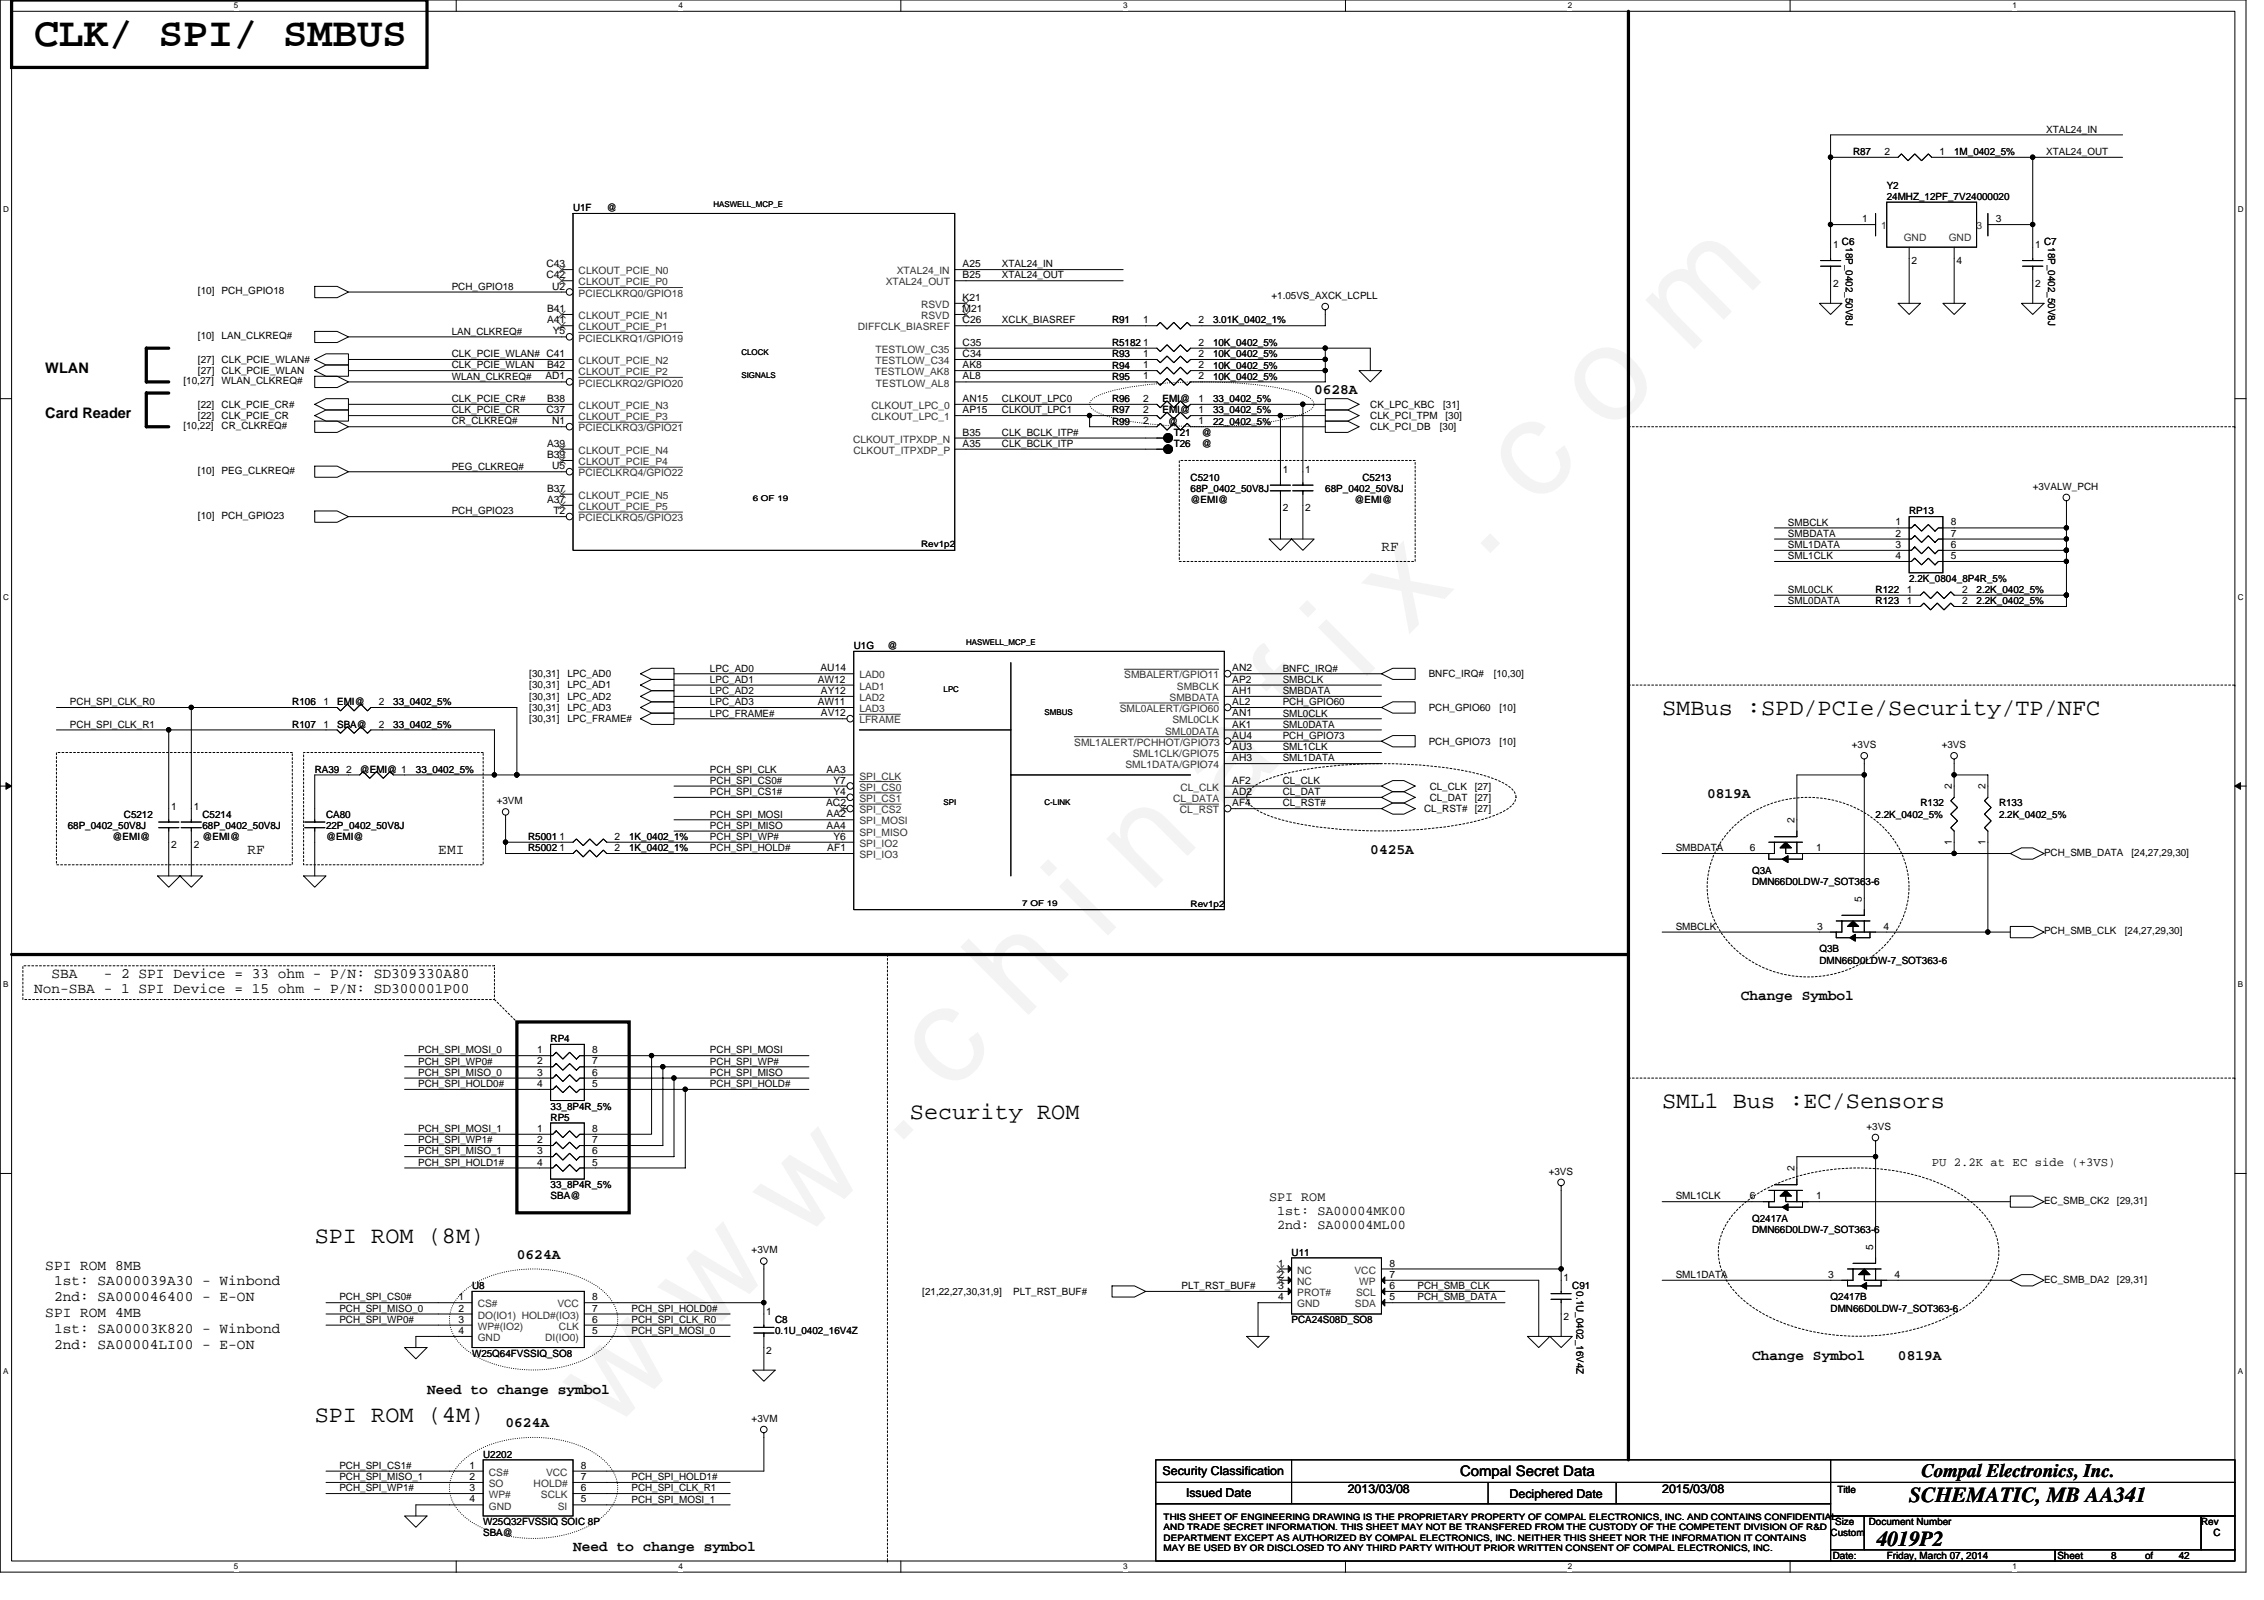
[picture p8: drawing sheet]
<svg xmlns="http://www.w3.org/2000/svg" width="297mm" height="210mm" viewBox="0 0 297 210" stroke-linecap="round" stroke-linejoin="round" font-family="sans-serif">
<defs><g id="words">
<text font-size="17.6" x="80.1" y="188" transform="rotate(-45 80.1 188)">w w w . c h i n a f i x . c o m</text>
<text font-size="5.4" x="4.5" y="6">CLK/ SPI/ SMBUS</text>
<g font-size="3.1">
<text x="218.1" y="93.8">SMBus :SPD/PCIe/Security/TP/NFC</text>
<text x="119.4" y="146.8">Security ROM</text>
<text x="218.1" y="145.4">SML1 Bus :EC/Sensors</text>
<text x="41.3" y="163">SPI ROM (8M)</text>
<text x="41.3" y="186.6">SPI ROM (4M)</text>
</g>
<g font-size="2.8">
<text x="250.5" y="197">SCHEMATIC, MB AA341</text>
<text x="246.2" y="202.9">4019P2</text>
</g>
<text font-size="2.5" x="252.1" y="193.8">Compal Electronics, Inc.</text>
<g font-size="1.9">
<text x="5.9" y="48.9">WLAN</text>
<text x="172.4" y="51.7">0628A</text>
<text x="5.9" y="54.8">Card Reader</text>
<text x="181.2" y="72.3">RF</text>
<text x="224" y="104.7">0819A</text>
<text x="32.5" y="112">RF</text>
<text x="57.5" y="112">EMI</text>
<text x="179.8" y="112.1">0425A</text>
<text x="4.5" y="130.3">Non-SBA - 1 SPI Device = 15 ohm - P/N: SD300001P00</text>
<text x="6.7" y="128.2">SBA</text>
<text x="13.6" y="128.2">- 2 SPI Device = 33 ohm - P/N: SD309330A80</text>
<text x="228.4" y="131.3">Change Symbol</text>
<text x="5.9" y="166.6">SPI ROM 8MB</text>
<text x="67.8" y="165.1">0624A</text>
<text x="5.9" y="172.8">SPI ROM 4MB</text>
<text x="7.1" y="168.6">1st: SA000039A30 - Winbond</text>
<text x="7.1" y="170.7">2nd: SA000046400 - E-ON</text>
<text x="7.1" y="174.9">1st: SA00003K820 - Winbond</text>
<text x="7.1" y="176.9">2nd: SA00004LI00 - E-ON</text>
<text x="229.9" y="178.4">Change Symbol</text>
<text x="249" y="178.4">0819A</text>
<text x="56" y="182.8">Need to change symbol</text>
<text x="66.3" y="187.2">0624A</text>
<text x="191.6" y="193.7">Compal Secret Data</text>
<text x="75.2" y="203.5">Need to change symbol</text>
</g>
<g font-size="1.8">
<text x="166.5" y="157.5">SPI ROM</text>
<text x="167.6" y="159.4">1st: SA00004MK00</text>
<text x="167.6" y="161.3">2nd: SA00004ML00</text>
</g>
<g font-size="1.6">
<text x="253.4" y="153">PU 2.2K at EC side (+3VS)</text>
<text x="152.5" y="193.5">Security Classification</text>
<text x="155.6" y="196.3">Issued Date</text>
<text x="176.8" y="195.9">2013/03/08</text>
<text x="198.1" y="196.5">Deciphered Date</text>
<text x="218.1" y="195.9">2015/03/08</text>
</g>
<g font-size="1.3">
<text x="268.5" y="17.4">XTAL24_IN</text>
<text x="243.1" y="20.3">R87</text>
<text x="247.2" y="20.3">2</text>
<text x="254.5" y="20.3">1</text>
<text x="256.4" y="20.3">1M_0402_5%</text>
<text x="268.5" y="20.3">XTAL24_OUT</text>
<text x="75.2" y="27.7">U1F</text>
<text x="79.6" y="27.7">@</text>
<text x="244.3" y="29.1">1</text>
<text x="247.5" y="24.8">Y2</text>
<text x="247.5" y="26.2">24MHZ_12PF_7V24000020</text>
<text x="261.8" y="29.1">3</text>
<text x="71.7" y="35.1">C43</text>
<text x="126.3" y="35.1">A25</text>
<text x="131.5" y="35.1">XTAL24_IN</text>
<text x="240.5" y="32.6">1</text>
<text x="241.7" y="32.1">C6</text>
<text x="242.2" y="32.4" transform="rotate(90 242.2 32.4)">18P_0402_50V8J</text>
<text x="250.8" y="34.7">2</text>
<text x="256.7" y="34.7">4</text>
<text x="267" y="32.6">1</text>
<text x="268.2" y="32.1">C7</text>
<text x="268.7" y="32.4" transform="rotate(90 268.7 32.4)">18P_0402_50V8J</text>
<text x="26" y="38.6">[10]</text>
<text x="29.1" y="38.6">PCH_GPIO18</text>
<text x="59.3" y="38">PCH_GPIO18</text>
<text x="71.7" y="36.5">C42</text>
<text x="71.8" y="40.9">B41</text>
<text x="72.5" y="38">U2</text>
<text x="126.3" y="39.5">K21</text>
<text x="126.3" y="40.9">M21</text>
<text x="126.3" y="36.5">B25</text>
<text x="131.5" y="36.5">XTAL24_OUT</text>
<text x="166.8" y="39.2">+1.05VS_AXCK_LCPLL</text>
<text x="240.5" y="37.6">2</text>
<text x="267" y="37.6">2</text>
<text x="26" y="47.6">[27]</text>
<text x="26" y="44.5">[10]</text>
<text x="29.1" y="47.6">CLK_PCIE_WLAN#</text>
<text x="29.1" y="44.5">LAN_CLKREQ#</text>
<text x="59.3" y="46.9">CLK_PCIE_WLAN# C41</text>
<text x="59.3" y="43.9">LAN_CLKREQ#</text>
<text x="71.8" y="42.4">A41</text>
<text x="72.5" y="43.9">Y5</text>
<text x="126.3" y="42.4">C26</text>
<text x="126.3" y="45.4">C35</text>
<text x="126.3" y="46.8">C34</text>
<text x="131.5" y="42.4">XCLK_BIASREF</text>
<text x="145.9" y="42.4">R91</text>
<text x="145.9" y="45.4">R5182</text>
<text x="145.9" y="46.9">R93</text>
<text x="150" y="42.4">1</text>
<text x="150" y="45.4">1</text>
<text x="150" y="46.8">1</text>
<text x="157.2" y="42.4">2</text>
<text x="157.2" y="45.4">2</text>
<text x="157.2" y="46.8">2</text>
<text x="159.1" y="45.4">10K_0402_5%</text>
<text x="159.1" y="42.4">3.01K_0402_1%</text>
<text x="159.1" y="46.9">10K_0402_5%</text>
<text x="24.1" y="50.4">[10,27]</text>
<text x="26" y="49.1">[27]</text>
<text x="26" y="53.5">[22]</text>
<text x="29.1" y="49.1">CLK_PCIE_WLAN</text>
<text x="29.1" y="50.4">WLAN_CLKREQ#</text>
<text x="29.1" y="53.5">CLK_PCIE_CR#</text>
<text x="59.3" y="48.3">CLK_PCIE_WLAN</text>
<text x="59.3" y="52.7">CLK_PCIE_CR#</text>
<text x="59.3" y="49.8">WLAN_CLKREQ#</text>
<text x="71.6" y="49.8">AD1</text>
<text x="71.8" y="52.7">B38</text>
<text x="71.8" y="48.3">B42</text>
<text x="126.3" y="52.7">AN15</text>
<text x="126.3" y="48.3">AK8</text>
<text x="126.3" y="49.8">AL8</text>
<text x="131.5" y="52.7">CLKOUT_LPC0</text>
<text x="145.9" y="49.8">R95</text>
<text x="145.9" y="48.3">R94</text>
<text x="145.9" y="52.7">R96</text>
<text x="150" y="49.8">1</text>
<text x="150" y="48.3">1</text>
<text x="150" y="52.7">2</text>
<text x="152.5" y="52.7">EMI@</text>
<text x="157.2" y="49.8">2</text>
<text x="157.2" y="48.3">2</text>
<text x="157.2" y="52.7">1</text>
<text x="159.1" y="49.8">10K_0402_5%</text>
<text x="159.1" y="48.3">10K_0402_5%</text>
<text x="159.1" y="52.7">33_0402_5%</text>
<text x="179.8" y="53.5">CK_LPC_KBC</text>
<text x="189.4" y="53.5">[31]</text>
<text x="24.1" y="56.3">[10,22]</text>
<text x="26" y="55">[22]</text>
<text x="29.1" y="56.3">CR_CLKREQ#</text>
<text x="29.1" y="55">CLK_PCIE_CR</text>
<text x="59.3" y="54.2">CLK_PCIE_CR</text>
<text x="59.3" y="55.7">CR_CLKREQ#</text>
<text x="71.7" y="54.2">C37</text>
<text x="71.8" y="58.6">A39</text>
<text x="72.5" y="55.7">N1</text>
<text x="126.3" y="57.2">B35</text>
<text x="126.3" y="54.2">AP15</text>
<text x="126.3" y="58.6">A35</text>
<text x="131.5" y="57.2">CLK_BCLK_ITP#</text>
<text x="131.5" y="58.6">CLK_BCLK_ITP</text>
<text x="131.5" y="54.2">CLKOUT_LPC1</text>
<text x="145.9" y="54.2">R97</text>
<text x="145.9" y="55.7">R99</text>
<text x="150" y="54.2">2</text>
<text x="150" y="55.7">2</text>
<text x="152.5" y="54.2">EMI@</text>
<text x="153.3" y="55.7">@</text>
<text x="154" y="58.7">T26</text>
<text x="154" y="57.2">T21</text>
<text x="157.2" y="54.2">1</text>
<text x="157.2" y="55.7">1</text>
<text x="157.7" y="58.7">@</text>
<text x="157.7" y="57.2">@</text>
<text x="159.1" y="54.2">33_0402_5%</text>
<text x="159.1" y="55.7">22_0402_5%</text>
<text x="179.8" y="55">CLK_PCI_TPM</text>
<text x="179.8" y="56.4">CLK_PCI_DB</text>
<text x="188.9" y="56.4">[30]</text>
<text x="189.6" y="55">[30]</text>
<text x="26" y="62.2">[10]</text>
<text x="29.1" y="62.2">PEG_CLKREQ#</text>
<text x="59.3" y="61.6">PEG_CLKREQ#</text>
<text x="71.8" y="66">A37</text>
<text x="71.8" y="64.5">B37</text>
<text x="71.8" y="60.1">B39</text>
<text x="72.5" y="61.6">U5</text>
<text x="156.2" y="63.1">C5210</text>
<text x="156.2" y="64.5">68P_0402_50V8J</text>
<text x="168.3" y="62">1</text>
<text x="171.3" y="62">1</text>
<text x="173.9" y="64.5">68P_0402_50V8J</text>
<text x="178.7" y="63.1">C5213</text>
<text x="266.7" y="64.2">+3VALW_PCH</text>
<text x="26" y="68.1">[10]</text>
<text x="29.1" y="68.1">PCH_GPIO23</text>
<text x="59.3" y="67.5">PCH_GPIO23</text>
<text x="72.6" y="67.5">T2</text>
<text x="156.2" y="66">@EMI@</text>
<text x="168.3" y="67.1">2</text>
<text x="171.3" y="67.1">2</text>
<text x="177.7" y="66">@EMI@</text>
<text x="234.6" y="69">SMBCLK</text>
<text x="234.6" y="70.4">SMBDATA</text>
<text x="234.6" y="71.9">SML1DATA</text>
<text x="248.7" y="68.9">1</text>
<text x="248.7" y="70.4">2</text>
<text x="248.7" y="71.9">3</text>
<text x="250.5" y="67.5">RP13</text>
<text x="255.9" y="68.9">8</text>
<text x="255.9" y="70.4">7</text>
<text x="255.9" y="71.9">6</text>
<text x="234.6" y="77.8">SML0CLK</text>
<text x="234.6" y="73.4">SML1CLK</text>
<text x="246.1" y="77.8">R122</text>
<text x="248.7" y="73.3">4</text>
<text x="250.2" y="77.8">1</text>
<text x="250.5" y="76.3">2.2K_0804_8P4R_5%</text>
<text x="255.9" y="73.3">5</text>
<text x="257.4" y="77.8">2</text>
<text x="259.3" y="77.8">2.2K_0402_5%</text>
<text x="234.6" y="79.3">SML0DATA</text>
<text x="246.1" y="79.3">R123</text>
<text x="250.2" y="79.2">1</text>
<text x="257.4" y="79.2">2</text>
<text x="259.3" y="79.3">2.2K_0402_5%</text>
<text x="69.4" y="88.9">[30,31]</text>
<text x="74.4" y="88.9">LPC_AD0</text>
<text x="93.2" y="88.1">LPC_AD0</text>
<text x="93.2" y="89.6">LPC_AD1</text>
<text x="107.3" y="89.6">AW12</text>
<text x="107.7" y="88.1">AU14</text>
<text x="112" y="85.2">U1G</text>
<text x="116.4" y="85.2">@</text>
<text x="161.7" y="89.6">AP2</text>
<text x="161.7" y="88.1">AN2</text>
<text x="168.3" y="89.6">SMBCLK</text>
<text x="168.3" y="88.1">BNFC_IRQ#</text>
<text x="187.4" y="88.9">BNFC_IRQ#</text>
<text x="196" y="88.9">[10,30]</text>
<text x="9.2" y="95.5">PCH_SPI_CLK_R1</text>
<text x="9.2" y="92.5">PCH_SPI_CLK_R0</text>
<text x="38.4" y="92.5">R106</text>
<text x="38.4" y="95.5">R107</text>
<text x="42.5" y="92.5">1</text>
<text x="42.5" y="95.4">1</text>
<text x="44.2" y="92.5">EMI@</text>
<text x="44.2" y="95.5">SBA@</text>
<text x="49.7" y="92.5">2</text>
<text x="49.7" y="95.4">2</text>
<text x="51.6" y="92.5">33_0402_5%</text>
<text x="51.6" y="95.5">33_0402_5%</text>
<text x="69.4" y="90.3">[30,31]</text>
<text x="69.4" y="91.8">[30,31]</text>
<text x="69.4" y="93.3">[30,31]</text>
<text x="69.4" y="94.7">[30,31]</text>
<text x="74.4" y="90.3">LPC_AD1</text>
<text x="74.4" y="91.8">LPC_AD2</text>
<text x="74.4" y="93.3">LPC_AD3</text>
<text x="74.4" y="94.7">LPC_FRAME#</text>
<text x="93.2" y="91.1">LPC_AD2</text>
<text x="93.2" y="94">LPC_FRAME#</text>
<text x="93.2" y="92.5">LPC_AD3</text>
<text x="107.3" y="92.5">AW11</text>
<text x="107.7" y="91">AY12</text>
<text x="107.7" y="94">AV12</text>
<text x="161.7" y="95.4">AK1</text>
<text x="161.7" y="92.5">AL2</text>
<text x="161.7" y="94">AN1</text>
<text x="161.7" y="91">AH1</text>
<text x="168.3" y="94">SML0CLK</text>
<text x="168.3" y="95.5">SML0DATA</text>
<text x="168.3" y="92.5">PCH_GPIO60</text>
<text x="168.3" y="91.1">SMBDATA</text>
<text x="187.4" y="93.3">PCH_GPIO60</text>
<text x="196.7" y="93.3">[10]</text>
<text x="41.3" y="101.4">RA39</text>
<text x="45.4" y="101.3">2</text>
<text x="47.2" y="101.4">@EMI@ 1</text>
<text x="54.6" y="101.4">33_0402_5%</text>
<text x="93.2" y="101.4">PCH_SPI_CLK</text>
<text x="108.5" y="101.3">AA3</text>
<text x="161.7" y="99.9">AH3</text>
<text x="161.7" y="96.9">AU4</text>
<text x="161.7" y="98.4">AU3</text>
<text x="168.3" y="96.9">PCH_GPIO73</text>
<text x="168.3" y="98.4">SML1CLK</text>
<text x="168.3" y="99.9">SML1DATA</text>
<text x="187.4" y="97.7">PCH_GPIO73</text>
<text x="196.7" y="97.7">[10]</text>
<text x="243" y="98.1">+3VS</text>
<text x="254.8" y="98.1">+3VS</text>
<text x="16.3" y="107.3">C5212</text>
<text x="22.5" y="106.2">1</text>
<text x="25.4" y="106.2">1</text>
<text x="26.6" y="107.3">C5214</text>
<text x="42.8" y="107.3">CA80</text>
<text x="65.2" y="105.5">+3VM</text>
<text x="93.2" y="102.8">PCH_SPI_CS0#</text>
<text x="93.2" y="107.3">PCH_SPI_MOSI</text>
<text x="93.2" y="104.3">PCH_SPI_CS1#</text>
<text x="108.4" y="105.8">AC2</text>
<text x="108.5" y="107.2">AA2</text>
<text x="109.3" y="102.8">Y7</text>
<text x="109.3" y="104.3">Y4</text>
<text x="161.7" y="102.8">AF2</text>
<text x="161.7" y="105.8">AF4</text>
<text x="161.7" y="104.3">AD2</text>
<text x="168.3" y="102.8">CL_CLK</text>
<text x="168.3" y="105.8">CL_RST#</text>
<text x="168.3" y="104.3">CL_DAT</text>
<text x="186.9" y="106.5">CL_RST#</text>
<text x="187.6" y="103.6">CL_CLK</text>
<text x="187.6" y="105.1">CL_DAT</text>
<text x="193.5" y="103.6">[27]</text>
<text x="193.5" y="106.5">[27]</text>
<text x="193.5" y="105.1">[27]</text>
<text x="235.4" y="108" transform="rotate(-90 235.4 108)">2</text>
<text x="246.1" y="107.3">2.2K_0402_5%</text>
<text x="252" y="105.8">R132</text>
<text x="256.1" y="103.6" transform="rotate(-90 256.1 103.6)">2</text>
<text x="260.5" y="103.6" transform="rotate(-90 260.5 103.6)">2</text>
<text x="262.3" y="105.8">R133</text>
<text x="262.3" y="107.3">2.2K_0402_5%</text>
<text x="8.9" y="108.7">68P_0402_50V8J</text>
<text x="14.8" y="110.2">@EMI@</text>
<text x="22.5" y="111.3">2</text>
<text x="25.4" y="111.3">2</text>
<text x="26.6" y="108.7">68P_0402_50V8J</text>
<text x="26.6" y="110.2">@EMI@</text>
<text x="42.8" y="108.7">22P_0402_50V8J</text>
<text x="42.8" y="110.2">@EMI@</text>
<text x="69.3" y="111.7">R5002</text>
<text x="69.3" y="110.2">R5001</text>
<text x="73.4" y="111.7">1</text>
<text x="73.4" y="110.2">1</text>
<text x="80.6" y="111.7">2</text>
<text x="80.6" y="110.2">2</text>
<text x="82.5" y="111.7">1K_0402_1%</text>
<text x="82.5" y="110.2">1K_0402_1%</text>
<text x="93.2" y="111.7">PCH_SPI_HOLD#</text>
<text x="93.2" y="110.2">PCH_SPI_WP#</text>
<text x="93.2" y="108.7">PCH_SPI_MISO</text>
<text x="108.5" y="108.7">AA4</text>
<text x="108.5" y="111.7">AF1</text>
<text x="109.3" y="110.2">Y6</text>
<text x="219.9" y="111.7">SMBDATA</text>
<text x="229.6" y="111.7">6</text>
<text x="238.3" y="111.7">1</text>
<text x="256.1" y="110.8" transform="rotate(-90 256.1 110.8)">1</text>
<text x="260.5" y="110.8" transform="rotate(-90 260.5 110.8)">1</text>
<text x="268.2" y="112.3">PCH_SMB_DATA</text>
<text x="279.6" y="112.3">[24,27,29,30]</text>
<text x="229.9" y="114.6">Q3A</text>
<text x="229.9" y="116.1">DMN66D0LDW-7_SOT363-6</text>
<text x="244.3" y="118.3" transform="rotate(-90 244.3 118.3)">5</text>
<text x="219.9" y="122">SMBCLK</text>
<text x="238.4" y="122">3</text>
<text x="238.7" y="124.9">Q3B</text>
<text x="247.1" y="122">4</text>
<text x="268.2" y="122.6">PCH_SMB_CLK</text>
<text x="278.8" y="122.6">[24,27,29,30]</text>
<text x="238.7" y="126.4">DMN66D0LDW-7_SOT363-6</text>
<text x="72.2" y="136.7">RP4</text>
<text x="54.9" y="138.2">PCH_SPI_MOSI_0</text>
<text x="54.9" y="142.6">PCH_SPI_HOLD0#</text>
<text x="54.9" y="141.1">PCH_SPI_MISO_0</text>
<text x="54.9" y="139.7">PCH_SPI_WP0#</text>
<text x="70.5" y="138.2">1</text>
<text x="70.5" y="139.6">2</text>
<text x="70.5" y="141.1">3</text>
<text x="70.5" y="142.6">4</text>
<text x="77.7" y="138.2">8</text>
<text x="77.7" y="139.6">7</text>
<text x="77.7" y="141.1">6</text>
<text x="77.7" y="142.6">5</text>
<text x="93.2" y="138.2">PCH_SPI_MOSI</text>
<text x="93.2" y="142.6">PCH_SPI_HOLD#</text>
<text x="93.2" y="141.1">PCH_SPI_MISO</text>
<text x="93.2" y="139.7">PCH_SPI_WP#</text>
<text x="54.9" y="148.5">PCH_SPI_MOSI_1</text>
<text x="54.9" y="150">PCH_SPI_WP1#</text>
<text x="70.5" y="148.5">1</text>
<text x="70.5" y="150">2</text>
<text x="72.2" y="147">RP5</text>
<text x="72.2" y="145.6">33_8P4R_5%</text>
<text x="77.7" y="148.5">8</text>
<text x="77.7" y="150">7</text>
<text x="244.9" y="148.2">+3VS</text>
<text x="54.9" y="152.9">PCH_SPI_HOLD1#</text>
<text x="54.9" y="151.4">PCH_SPI_MISO_1</text>
<text x="70.5" y="151.4">3</text>
<text x="70.5" y="152.9">4</text>
<text x="72.2" y="155.9">33_8P4R_5%</text>
<text x="77.7" y="151.4">6</text>
<text x="77.7" y="152.9">5</text>
<text x="203.2" y="154.1">+3VS</text>
<text x="235.4" y="153.6" transform="rotate(-90 235.4 153.6)">2</text>
<text x="72.2" y="157.4">SBA@</text>
<text x="219.9" y="157.4">SML1CLK</text>
<text x="229.6" y="157.3">6</text>
<text x="229.9" y="160.3">Q2417A</text>
<text x="229.9" y="161.8">DMN66D0LDW-7_SOT363-6</text>
<text x="238.3" y="157.3">1</text>
<text x="268.2" y="157.9">EC_SMB_CK2</text>
<text x="277.7" y="157.9">[29,31]</text>
<text x="98.6" y="164.4">+3VM</text>
<text x="167.7" y="166.2">1</text>
<text x="167.7" y="167.6">2</text>
<text x="169.5" y="164.7">U11</text>
<text x="182.3" y="166.2">8</text>
<text x="182.3" y="167.6">7</text>
<text x="219.9" y="167.7">SML1DATA</text>
<text x="239.9" y="167.6">3</text>
<text x="245.8" y="164" transform="rotate(-90 245.8 164)">5</text>
<text x="248.6" y="167.6">4</text>
<text x="44.5" y="172.1">PCH_SPI_MISO_0</text>
<text x="44.5" y="170.6">PCH_SPI_CS0#</text>
<text x="44.5" y="173.5">PCH_SPI_WP0#</text>
<text x="60.2" y="170.6">1</text>
<text x="60.2" y="172.1">2</text>
<text x="60.2" y="173.5">3</text>
<text x="61.9" y="169.1">U8</text>
<text x="77.7" y="170.6">8</text>
<text x="77.7" y="172.1">7</text>
<text x="77.7" y="173.5">6</text>
<text x="82.8" y="172.1">PCH_SPI_HOLD0#</text>
<text x="82.8" y="173.5">PCH_SPI_CLK_R0</text>
<text x="100.5" y="172.5">1</text>
<text x="101.7" y="173.6">C8</text>
<text x="121" y="169.9">[21,22,27,30,31,9]</text>
<text x="132.9" y="169.9">PLT_RST_BUF#</text>
<text x="155" y="169.1">PLT_RST_BUF#</text>
<text x="167.7" y="169.1">3</text>
<text x="167.7" y="170.6">4</text>
<text x="169.5" y="173.6">PCA24S08D_SO8</text>
<text x="182.3" y="170.6">5</text>
<text x="182.3" y="169.1">6</text>
<text x="186" y="169.1">PCH_SMB_CLK</text>
<text x="186" y="170.6">PCH_SMB_DATA</text>
<text x="205.1" y="168.1">1</text>
<text x="205.1" y="173.1">2</text>
<text x="206.3" y="169.1">C91</text>
<text x="206.8" y="169.4" transform="rotate(90 206.8 169.4)">0.1U_0402_16V4Z</text>
<text x="240.2" y="170.6">Q2417B</text>
<text x="240.2" y="172.1">DMN66D0LDW-7_SOT363-6</text>
<text x="268.2" y="168.3">EC_SMB_DA2</text>
<text x="277.7" y="168.3">[29,31]</text>
<text x="60.2" y="175">4</text>
<text x="61.9" y="178">W25Q64FVSSIQ_SO8</text>
<text x="77.7" y="175">5</text>
<text x="82.8" y="175">PCH_SPI_MOSI_0</text>
<text x="100.5" y="177.6">2</text>
<text x="101.7" y="175">0.1U_0402_16V4Z</text>
<text x="63.4" y="191.2">U2202</text>
<text x="98.6" y="186.5">+3VM</text>
<text x="44.5" y="195.6">PCH_SPI_WP1#</text>
<text x="44.5" y="192.7">PCH_SPI_CS1#</text>
<text x="44.5" y="194.2">PCH_SPI_MISO_1</text>
<text x="61.6" y="192.7">1</text>
<text x="61.6" y="194.2">2</text>
<text x="61.6" y="195.6">3</text>
<text x="61.6" y="197.1">4</text>
<text x="76.2" y="192.7">8</text>
<text x="76.2" y="197.1">5</text>
<text x="76.2" y="194.2">7</text>
<text x="76.2" y="195.6">6</text>
<text x="82.8" y="195.6">PCH_SPI_CLK_R1</text>
<text x="82.8" y="194.2">PCH_SPI_HOLD1#</text>
<text x="82.8" y="197.1">PCH_SPI_MOSI_1</text>
<text x="241.1" y="195.8">Title</text>
<text x="63.4" y="200.1">W25Q32FVSSIQ SOIC 8P</text>
<text x="63.4" y="201.5">SBA@</text>
<text x="240.2" y="201.5">Custom</text>
<text x="240.8" y="200.1">Size</text>
<text x="245.2" y="200.1">Document Number</text>
<text x="288.8" y="200.1">Rev</text>
<text x="290.4" y="201.5">C</text>
<text x="240.5" y="204.5">Date:</text>
<text x="247.5" y="204.5">Friday, March 07, 2014</text>
<text x="269.9" y="204.5">Sheet</text>
<text x="277" y="204.5">8</text>
<text x="281.4" y="204.5">of</text>
<text x="285.9" y="204.5">42</text>
</g>
<g font-size="1.3" fill="#333">
<text x="75.9" y="36">CLKOUT_PCIE_N0</text>
<text x="117.7" y="36">XTAL24_IN</text>
<text x="246.8" y="30.1">1</text>
<text x="249.8" y="31.7">GND</text>
<text x="255.7" y="31.7">GND</text>
<text x="259.3" y="30.1">3</text>
<text x="75.9" y="38.9">PCIECLKRQ0/GPIO18</text>
<text x="75.9" y="41.9">CLKOUT_PCIE_N1</text>
<text x="75.9" y="37.4">CLKOUT_PCIE_P0</text>
<text x="116.2" y="37.4">XTAL24_OUT</text>
<text x="120.8" y="40.4">RSVD</text>
<text x="120.8" y="41.9">RSVD</text>
<text x="75.9" y="43.3">CLKOUT_PCIE_P1</text>
<text x="75.9" y="44.8">PCIECLKRQ1/GPIO19</text>
<text x="75.9" y="47.8">CLKOUT_PCIE_N2</text>
<text x="112.6" y="43.3">DIFFCLK_BIASREF</text>
<text x="114.9" y="46.3">TESTLOW_C35</text>
<text x="114.9" y="47.8">TESTLOW_C34</text>
<text x="75.9" y="53.7">CLKOUT_PCIE_N3</text>
<text x="75.9" y="50.7">PCIECLKRQ2/GPIO20</text>
<text x="75.9" y="49.2">CLKOUT_PCIE_P2</text>
<text x="114.3" y="53.7">CLKOUT_LPC_0</text>
<text x="114.8" y="49.2">TESTLOW_AK8</text>
<text x="114.9" y="50.7">TESTLOW_AL8</text>
<text x="75.9" y="59.5">CLKOUT_PCIE_N4</text>
<text x="75.9" y="56.6">PCIECLKRQ3/GPIO21</text>
<text x="75.9" y="55.1">CLKOUT_PCIE_P3</text>
<text x="111.9" y="58.1">CLKOUT_ITPXDP_N</text>
<text x="112" y="59.5">CLKOUT_ITPXDP_P</text>
<text x="114.3" y="55.1">CLKOUT_LPC_1</text>
<text x="75.9" y="65.4">CLKOUT_PCIE_N5</text>
<text x="75.9" y="62.5">PCIECLKRQ4/GPIO22</text>
<text x="75.9" y="61">CLKOUT_PCIE_P4</text>
<text x="75.9" y="68.4">PCIECLKRQ5/GPIO23</text>
<text x="75.9" y="66.9">CLKOUT_PCIE_P5</text>
<text x="112.8" y="89">LAD0</text>
<text x="147.5" y="89">SMBALERT/GPIO11</text>
<text x="112.8" y="90.5">LAD1</text>
<text x="112.8" y="92">LAD2</text>
<text x="112.8" y="93.4">LAD3</text>
<text x="112.8" y="94.9">LFRAME</text>
<text x="146.9" y="93.4">SML0ALERT/GPIO60</text>
<text x="153.5" y="92">SMBDATA</text>
<text x="153.8" y="94.9">SML0CLK</text>
<text x="154.4" y="90.5">SMBCLK</text>
<text x="140.9" y="97.9">SML1ALERT/PCHHOT/GPIO73</text>
<text x="147.7" y="100.8">SML1DATA/GPIO74</text>
<text x="148.6" y="99.3">SML1CLK/GPIO75</text>
<text x="152.9" y="96.4">SML0DATA</text>
<text x="112.8" y="103.7">SPI_CS0</text>
<text x="112.8" y="102.3">SPI_CLK</text>
<text x="112.8" y="105.2">SPI_CS1</text>
<text x="112.8" y="106.7">SPI_CS2</text>
<text x="153.9" y="105.2">CL_DATA</text>
<text x="154.8" y="106.7">CL_RST</text>
<text x="154.9" y="103.7">CL_CLK</text>
<text x="112.8" y="108.2">SPI_MOSI</text>
<text x="112.8" y="109.6">SPI_MISO</text>
<text x="112.8" y="111.1">SPI_IO2</text>
<text x="112.8" y="112.6">SPI_IO3</text>
<text x="170.2" y="167.1">NC</text>
<text x="177.7" y="167.1">VCC</text>
<text x="62.7" y="171.5">CS#</text>
<text x="62.7" y="173">DO(IO1) HOLD#(IO3)</text>
<text x="73.1" y="171.5">VCC</text>
<text x="170.2" y="168.6">NC</text>
<text x="170.2" y="170">PROT#</text>
<text x="170.2" y="171.5">GND</text>
<text x="177.8" y="171.5">SDA</text>
<text x="177.9" y="170">SCL</text>
<text x="178.3" y="168.6">WP</text>
<text x="62.7" y="174.5">WP#(IO2)</text>
<text x="62.7" y="175.9">GND</text>
<text x="71.5" y="175.9">DI(IO0)</text>
<text x="73.3" y="174.5">CLK</text>
<text x="64.1" y="193.6">CS#</text>
<text x="64.1" y="195.1">SO</text>
<text x="64.1" y="196.6">WP#</text>
<text x="70" y="195.1">HOLD#</text>
<text x="71" y="196.6">SCLK</text>
<text x="71.6" y="193.6">VCC</text>
<text x="64.1" y="198">GND</text>
<text x="73.2" y="198">SI</text>
</g>
<g font-size="1.2">
<text x="120.9" y="71.8">Rev1p2</text>
<text x="156.2" y="118.9">Rev1p2</text>
<text x="152.7" y="199.4">THIS SHEET OF ENGINEERING DRAWING IS THE PROPRIETARY PROPERTY OF COMPAL ELECTRONICS, INC. AND CONTAINS CONFIDENTIAL</text>
<text x="152.7" y="200.8">AND TRADE SECRET INFORMATION. THIS SHEET MAY NOT BE TRANSFERED FROM THE CUSTODY OF THE COMPETENT DIVISION OF R&amp;D</text>
<text x="152.7" y="202.1">DEPARTMENT EXCEPT AS AUTHORIZED BY COMPAL ELECTRONICS, INC. NEITHER THIS SHEET NOR THE INFORMATION IT CONTAINS</text>
<text x="152.7" y="203.5">MAY BE USED BY OR DISCLOSED TO ANY THIRD PARTY WITHOUT PRIOR WRITTEN CONSENT OF COMPAL ELECTRONICS, INC.</text>
</g>
<g font-size="1.1">
<text x="30.7" y="1.1">5</text>
<text x="89" y="1.1">4</text>
<text x="147.4" y="1.1">3</text>
<text x="205.7" y="1.1">2</text>
<text x="264" y="1.1">1</text>
<text x=".4" y="27.8">D</text>
<text x="293.6" y="27.8">D</text>
<text x=".4" y="78.7">C</text>
<text x="293.6" y="78.7">C</text>
<text x=".4" y="129.5">B</text>
<text x="293.6" y="129.5">B</text>
<text x=".4" y="180.3">A</text>
<text x="293.6" y="180.3">A</text>
<text x="30.7" y="205.9">5</text>
<text x="89" y="205.9">4</text>
<text x="147.4" y="205.9">3</text>
<text x="205.7" y="205.9">2</text>
<text x="264" y="205.9">1</text>
</g>
<g font-size="1">
<text x="93.6" y="27.2">HASWELL_MCP_E</text>
<text x="97.3" y="46.6">CLOCK</text>
<text x="97.3" y="49.6">SIGNALS</text>
<text x="98.8" y="65.8">6 OF 19</text>
<text x="126.7" y="84.6">HASWELL_MCP_E</text>
<text x="123.8" y="90.8">LPC</text>
<text x="137.1" y="93.8">SMBUS</text>
<text x="123.8" y="105.6">SPI</text>
<text x="137.1" y="105.6">C-LINK</text>
<text x="134.1" y="118.8">7 OF 19</text>
</g>
</g></defs>
<path d="M0 0h294.7v206.2h-294.7zM1.5 1.5h291.7v203.3h-291.7z" fill="none" stroke="#000" stroke-width=".13"/>
<g fill="#fff">
<path d="M30.7 .1h.6v1.2h-.6z"/>
<path d="M30.7 204.9h.6v1.2h-.6z"/>
</g>
<path d="M59.9 0v1.5M59.9 204.8v1.5" fill="none" stroke="#000" stroke-width=".13"/>
<g fill="#fff">
<path d="M89 .1h.6v1.2h-.6z"/>
<path d="M89 204.9h.6v1.2h-.6z"/>
</g>
<path d="M118.2 0v1.5M118.2 204.8v1.5" fill="none" stroke="#000" stroke-width=".13"/>
<g fill="#fff">
<path d="M147.4 .1h.5v1.2h-.5z"/>
<path d="M147.4 204.9h.5v1.2h-.5z"/>
</g>
<path d="M176.5 0v1.5M176.5 204.8v1.5" fill="none" stroke="#000" stroke-width=".13"/>
<g fill="#fff">
<path d="M205.7 .1h.6v1.2h-.6z"/>
<path d="M205.7 204.9h.6v1.2h-.6z"/>
</g>
<path d="M234.9 0v1.5M234.9 204.8v1.5" fill="none" stroke="#000" stroke-width=".13"/>
<g fill="#fff">
<path d="M264 .1h.6v1.2h-.6z"/>
<path d="M264 204.9h.6v1.2h-.6z"/>
<path d="M.4 26.9h.8v1.2h-.8z"/>
<path d="M293.6 26.9h.7v1.2h-.7z"/>
<path d="M.4 77.7h.8v1.2h-.8z"/>
<path d="M293.6 77.7h.7v1.2h-.7z"/>
</g>
<path d="M0 52.3h1.5M293.2 52.3h1.5" fill="none" stroke="#000" stroke-width=".13"/>
<g fill="#fff">
<path d="M.4 128.5h.7v1.2h-.7z"/>
<path d="M293.6 128.5h.7v1.2h-.7z"/>
</g>
<path d="M0 103.1h1.5M293.2 103.1h1.5" fill="none" stroke="#000" stroke-width=".13"/>
<path d="M.8 102.7l.7 .4-.7 .4zM293.2 103.1l.8-.4v.8z" fill="#000" stroke="#000" stroke-width=".13"/>
<g fill="#fff">
<path d="M.4 179.3h.7v1.2h-.7z"/>
<path d="M293.6 179.3h.7v1.2h-.7z"/>
</g>
<g fill="none" stroke="#000" stroke-width=".13">
<path d="M278.5 17.7h-38.3v16.5M41.3 37.6h2.9l1.5 .7-1.5 .8h-2.9zM45.7 38.3h28M75.2 28h50.1v44.2h-50.1zM126.7 35.4h20.7M238.7 39.8h3l-1.5 1.5zM238.9 34.9h2.6M238.9 34.2h2.6M240.2 34.9v4.9M240.2 29.5h5.9M240.2 20.6h8.8l.5-.4 .8 .9 .9-.9 .9 .9 .9-.9 .4 .4h25.1M246.1 28v2.9"/>
<path d="M247.5 26.5h11.8v5.9h-11.8zM249 39.8h3l-1.5 1.5zM250.5 32.4v7.4M254.9 39.8h2.9l-1.4 1.5zM256.4 32.4v7.4M260.8 29.5h5.9M260.8 28v2.9M265.2 39.8h3l-1.5 1.5zM265.4 34.9h2.6M265.4 34.2h2.6M266.7 20.6v13.6M266.7 34.9v4.9"/>
<path d="M41.3 48.6l1.5-.7h2.9v1.5h-2.9zM41.3 47.2l1.5-.8h2.9v1.5h-2.9zM41.3 49.4h2.9l1.5 .7-1.5 .7h-2.9zM41.3 55.2h2.9l1.5 .8-1.5 .7h-2.9zM41.3 53l1.5-.7h2.9v1.5h-2.9zM41.3 54.5l1.5-.7h2.9v1.4h-2.9zM41.3 43.5h2.9l1.5 .7-1.5 .7h-2.9zM45.7 47.2h28M45.7 48.6h28M45.7 50.1h28M45.7 53h28M45.7 54.5h28"/>
<path d="M45.7 56h28M45.7 44.2h28M126.7 45.7h23.6M126.7 47.2h23.6M126.7 48.6h23.6M126.7 50.1h23.6M150.3 58.9h1.5M157.7 45.7h16.2v2.9h-16.2M157.7 56h16.2M170.9 53h3M178.3 48.6h2.9l-1.4 1.5zM179.8 45.7v2.9"/>
<path d="M41.3 67h2.9l1.5 .8-1.5 .7h-2.9zM41.3 61.2h2.9l1.5 .7-1.5 .7h-2.9zM45.7 61.9h28M45.7 67.8h28M232.8 78.1h19.2l.4-.5 .9 .9 .9-.9 .9 .9 .8-.9 .5 .5h14.7M232.8 69.3h18l.4-.5 .9 .9 .9-.9 .9 .9 .4-.4h16.8M232.8 72.2h18l.4-.4 .9 .8 .9-.8 .9 .8 .4-.4h16.8M232.8 73.7h18l.4-.5 .9 .9 .9-.9 .9 .9 .4-.4h16.8M250.5 67.8h4.4v7.3h-4.4zM251.2 68.8l-.1 .2M251.2 70.3l-.1 .1M251.2 71.8l-.1 .1"/>
<path d="M271.1 65.7v13.9h-14.7l-.5-.5-.8 .9-.9-.9-.9 .9-.9-.9-.4 .5h-19.2M271.1 70.7h-16.8l-.4 .5-.9-.9-.9 .9-.9-.9-.4 .4h-18M7.4 95.8h36.8l.5 .4 .9-.9 .9 .9 .8-.9 .9 .9 .5-.4h16.2v5.9M7.4 92.8h36.8l.5 .5 .9-.9 .9 .9 .8-.9 .9 .9 .5-.5h19.1v8.9M22.1 95.8v12M25.1 92.8v15M88.4 91.4h22.1M112 85.4h48.6v33.9h-48.6zM112.8 95.8h19.8M132.6 86.9v28M244.6 99.6v20.5h-2.9M256.4 99.6v5l-.5 .5 .9 .8-.9 .9 .9 .9-.9 .9 .5 .4v3"/>
<path d="M20.7 114.9h2.9l-1.5 1.5zM20.8 108.6h2.7M20.8 107.8h2.7M22.1 108.6v6.3M23.6 114.9h3l-1.5 1.5zM23.8 108.6h2.6M23.8 107.8h2.6M25.1 108.6v6.3M39.8 114.9h3l-1.5 1.5zM40 108.6h2.6M40 107.8h2.6M41.3 108.6v6.3"/>
<path d="M66.3 107v5h7.4M66.3 110.5h7.4M81.1 112h29.4M81.1 110.5h29.4M88.4 104.6h22.1M110.5 101.7h-58.9l-.4-.5-.9 .9-.9-.9-.9 .9-.9-.9-.4 .5h-5.9v6.1M132.6 101.7h23.6M237.2 112h26.6M244.6 101.7h-8.8v5.8M256.4 101.7h4.4v2.9l-.4 .5 .8 .8-.8 .9 .8 .9-.8 .9 .4 .4v13.3M263.8 112l1.4-.8h1.5l1.5 .8-1.5 .7h-1.5zM53.1 140h17.7"/>
<path d="M53.1 138.5h17.7M72.2 138.5h.3l.5-.5 .8 .9 .9-.9 .9 .9 .5-.4h.6M72.2 140h.3l.5-.5 .8 .9 .9-.9 .9 .9 .5-.4h.6M73 138l-.2 .2M73 139.5l-.2 .2M78.1 138.5h7.4v10.3h-7.4M78.1 140h8.9v10.3h-8.9M240.9 122.3v.7h1.8M241.7 120.8v1.5h-23.6M243.1 121.5v.8h20.7M244.6 120.8v1.5M245.3 122.3v.7h-1.9"/>
<path d="M245.3 120.8h-4.4M263.8 121.5h2.9l1.5 .8-1.5 .7h-2.9zM0 153.9h1.5M53.1 142.9h17.7M53.1 141.4h17.7M53.1 151.7h17.7M53.1 153.2h17.7M53.1 150.3h17.7M53.1 148.8h17.7M72.2 141.4h.3l.5-.4 .8 .9 .9-.9 .9 .9 .5-.5h.6M72.2 142.9h.3l.5-.4 .8 .8 .9-.8 .9 .8 .5-.4h.6M73 141l-.2 .1"/>
<path d="M78.1 141.4h10.3v10.3h-10.3M78.1 142.9h11.8v10.3h-11.8M235.8 151.7h10.3M237.2 157.6h26.6M246.1 149.7v16h-3M263.8 156.9h2.9l1.5 .7-1.5 .8h-2.9zM293.2 153.9h1.5M42.8 170.9h19.1M42.8 172.4h19.1M42.8 173.8h19.1M53.1 176.8h2.9l-1.4 1.5zM61.9 175.3h-7.3v1.5"/>
<path d="M61.9 169.4h14.8v7.4h-14.8zM81.1 175.3h14.7M98.8 179.7h2.9l-1.5 1.5zM100.2 165.9v5M163.6 175.3h2.9l-1.4 1.5zM168 170.9h-2.9v4.4M182.7 170.9h14.8M182.7 166.5h22.1M182.7 168h19.2v7.3M200.4 175.3h2.9l-1.4 1.5zM242.4 168v.7h1.8M242.4 166.5h4.4"/>
<path d="M243.1 166.5v1.5h-25M244.6 167.2v.8h19.2M246.1 166.5v1.5M246.8 168v.7h-1.9M263.8 168l1.4-.8h1.5l1.5 .8-1.5 .7h-1.5zM42.8 194.5h20.6M42.8 193h20.6M53.1 198.9h2.9l-1.4 1.5zM63.4 191.5h11.8v7.4h-11.8zM63.4 197.4h-8.8v1.5M63.4 195.9h-20.6M75.2 197.4h20.6"/>
<path d="M75.2 195.9h20.6M75.2 194.5h20.6M100.2 188v5h-20.6M151.6 191.5h88.6v3h-88.6zM151.6 194.5h88.6v2.8h-88.6zM151.6 197.3h88.6v7.5h-88.6zM169.5 191.5v5.8M195.2 194.5v2.8M212 194.5v2.8M240.2 198.9h4.4v4.4h-4.4zM240.2 191.5h53v3h-53zM240.2 194.5h53v4.4h-53z"/>
<path d="M244.6 198.9h44.2v4.4h-44.2zM288.8 198.9h4.4v4.4h-4.4zM240.2 203.3h29.4v1.5h-29.4zM269.6 203.3h23.6v1.5h-23.6z"/>
<circle cx="271.1" cy="65.3" r=".43"/>
<circle cx="244.6" cy="99.1" r=".43"/>
<circle cx="256.4" cy="99.1" r=".43"/>
<circle cx="66.3" cy="106.5" r=".43"/>
<circle cx="246.1" cy="149.2" r=".43"/>
<circle cx="100.2" cy="165.4" r=".43"/>
<circle cx="100.2" cy="187.5" r=".43"/>
</g>
<path d="M1.5 0h54.5v8.8h-54.5zM213.7 1.5v190M22.1 45.7h-2.9v4.4h2.9M22.1 51.6h-2.9v4.4h2.9M1.5 125.2h212.2" fill="none" stroke="#000" stroke-width=".42"/>
<g fill="none" stroke="#000" stroke-width=".13" stroke-dasharray=".3 .3">
<path d="M213.7 56h79.5M293.2 56h.1M154.7 60.4h31v13.3h-31zM7.4 98.7h31v14.8h-31zM39.8 98.7h23.6v14.8h-23.6zM213.7 89.9h79.5M293.2 89.9h.1M164 103.6a8.2 8.2 0 0 1 3.4-1.8 56.5 56.5 0 0 1 19.8-1.4 31.4 31.4 0 0 1 9.9 2.2 2.62 2.62 0 0 1 1.8 2 2.63 2.63 0 0 1-1.8 1.9 26.4 26.4 0 0 1-8.1 2.1 62.1 62.1 0 0 1-20.3-.9 11.1 11.1 0 0 1-4.7-2.1 1.33 1.33 0 0 1 0-2zM226.9 109a14.3 14.3 0 0 1 20.7 0 10.9 10.9 0 0 1-2.1 16.6 14.4 14.4 0 0 1-18.6-1.9 10.8 10.8 0 0 1 0-14.7zM3 126.7h61.9v4.4h-61.9zM64.9 131.1l2.9 3M67.8 134.1h.1"/>
<path d="M116.4 125.2v79.6M213.7 141.4h79.5M227.7 159a19.3 19.3 0 0 1 10.7-5.3 28.5 28.5 0 0 1 17.1 2 12.8 12.8 0 0 1 5.9 5.3 7.2 7.2 0 0 1-1.4 8.5 19.3 19.3 0 0 1-10.7 5.3 28.4 28.4 0 0 1-17.2-2 12.8 12.8 0 0 1-5.8-5.3 7.3 7.3 0 0 1 1.4-8.5zM293.2 141.4h.1M116.4 204.8h.1"/>
</g>
<path d="M143.4 52.3a14.4 14.4 0 0 1 5.9-1.7 63.6 63.6 0 0 1 19.4 .5 9 9 0 0 1 3.2 1.2l.4 .4 .1 .3-.1 .4a4.7 4.7 0 0 1-2.5 1.3 55.9 55.9 0 0 1-17.5 1.1 27.2 27.2 0 0 1-8.4-1.7l-.5-.4-.3-.3-.1-.4 .1-.3zM60.5 169.8a13.6 13.6 0 0 1 9.5-3.3 13.6 13.6 0 0 1 9.5 3.3 4.5 4.5 0 0 1 0 6.6 13.6 13.6 0 0 1-9.5 3.3 13.6 13.6 0 0 1-9.5-3.3 4.5 4.5 0 0 1 0-6.6zM60.5 191.9a13.6 13.6 0 0 1 9.5-3.3 13.6 13.6 0 0 1 9.5 3.3 4.5 4.5 0 0 1 0 6.6 13.6 13.6 0 0 1-9.5 3.3 13.6 13.6 0 0 1-9.5-3.3 4.5 4.5 0 0 1 0-6.6z" fill="none" stroke="#000" stroke-width=".13" stroke-dasharray="0 .3"/>
<g fill="#000" stroke="#000" stroke-width=".13">
<path d="M242.4 121.5l.7-.7 .8 .7zM242.7 123l.7-.4v.9zM244.6 166.5l.7 .7h-1.4zM244.2 168.7l.7-.4v.8z"/>
<circle cx="240.2" cy="29.5" r=".29"/>
<circle cx="240.2" cy="20.6" r=".29"/>
<circle cx="266.7" cy="29.5" r=".29"/>
<circle cx="266.7" cy="20.6" r=".29"/>
<circle cx="271.1" cy="72.2" r=".29"/>
<circle cx="271.1" cy="73.6" r=".29"/>
<circle cx="271.1" cy="69.2" r=".29"/>
<circle cx="271.1" cy="78.1" r=".29"/>
<circle cx="271.1" cy="70.7" r=".29"/>
<circle cx="22.1" cy="95.7" r=".29"/>
<circle cx="25.1" cy="92.8" r=".29"/>
<circle cx="64.9" cy="101.7" r=".29"/>
<circle cx="66.3" cy="110.5" r=".29"/>
<circle cx="67.8" cy="101.7" r=".29"/>
<circle cx="244.6" cy="101.7" r=".29"/>
<circle cx="256.4" cy="112" r=".29"/>
<circle cx="256.4" cy="101.7" r=".29"/>
<circle cx="260.8" cy="122.3" r=".29"/>
<circle cx="246.1" cy="151.7" r=".29"/>
</g>
<use href="#words"/>
</svg>
